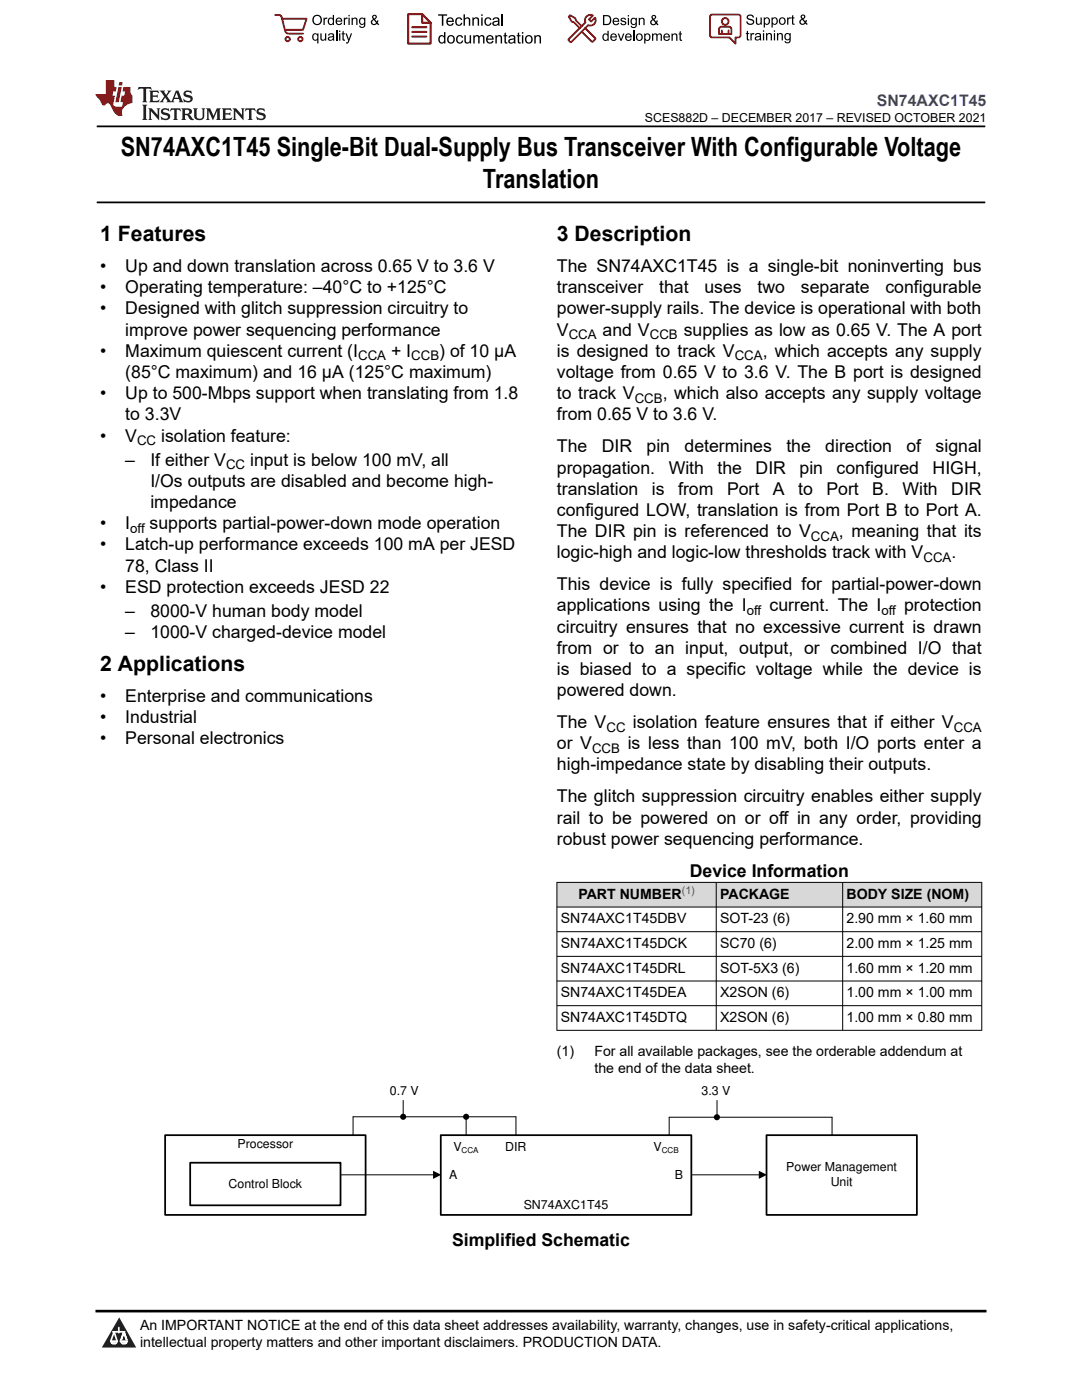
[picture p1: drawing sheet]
<svg xmlns="http://www.w3.org/2000/svg" width="216mm" height="279mm" viewBox="0 0 216 279" stroke-linecap="round" stroke-linejoin="round" font-family="sans-serif">
<defs><g id="words">
<g font-size="5.3">
<text x="24.1" y="31.2">SN74AXC1T45 Single-Bit Dual-Supply Bus Transceiver With Configurable Voltage</text>
<text x="96.4" y="37.5">Translation</text>
</g>
<g font-size="4.2">
<text x="20" y="48.1">1 Features</text>
<text x="111.1" y="48.1">3 Description</text>
<text x="20" y="133.9">2 Applications</text>
</g>
<g font-size="3.5">
<text x="20" y="54.3">•</text>
<text x="20" y="58.5">•</text>
<text x="25" y="54.3">Up and down translation across 0.65 V to 3.6 V</text>
<text x="25" y="58.5">Operating temperature: –40°C to +125°C</text>
<text x="111.1" y="58.5">transceiver</text>
<text x="111.1" y="54.3">The SN74AXC1T45 is a single-bit noninverting bus</text>
<text x="131.5" y="58.5">that</text>
<text x="140.6" y="58.5">uses</text>
<text x="151.2" y="58.5">two</text>
<text x="159.8" y="58.5">separate</text>
<text x="176.7" y="58.5">configurable</text>
<text x="20" y="62.8">•</text>
<text x="25" y="62.8">Designed with glitch suppression circuitry to</text>
<text x="111.1" y="62.8">power-supply rails. The device is operational with both</text>
<text x="20" y="71.2">•</text>
<text x="25" y="67">improve power sequencing performance</text>
<text x="25" y="71.2">Maximum quiescent current (I</text>
<text x="78" y="71.2">+ I</text>
<text x="87.6" y="71.2">) of 10 µA</text>
<text x="111.1" y="71.2">is designed to track V</text>
<text x="111.1" y="67">V</text>
<text x="120.2" y="67">and V</text>
<text x="136.4" y="67">supplies as low as 0.65 V. The A port</text>
<text x="152.2" y="71.2">, which accepts any supply</text>
<text x="25" y="75.5">(85°C maximum) and 16 µA (125°C maximum)</text>
<text x="111.1" y="75.5">voltage from 0.65 V to 3.6 V. The B port is designed</text>
<text x="20" y="79.7">•</text>
<text x="25" y="79.7">Up to 500-Mbps support when translating from 1.8</text>
<text x="25" y="83.9">to 3.3V</text>
<text x="111.1" y="79.7">to track V</text>
<text x="111.1" y="83.9">from 0.65 V to 3.6 V.</text>
<text x="132.2" y="79.7">, which also accepts any supply voltage</text>
<text x="20" y="88.2">•</text>
<text x="25" y="88.2">V</text>
<text x="32.2" y="88.2">isolation feature:</text>
<text x="25" y="92.9">–</text>
<text x="30" y="92.9">If either V</text>
<text x="49.9" y="92.9">input is below 100 mV, all</text>
<text x="111.1" y="90.3">The</text>
<text x="111.1" y="94.5">propagation.</text>
<text x="120.1" y="90.3">DIR</text>
<text x="129" y="90.3">pin</text>
<text x="133.4" y="94.5">With</text>
<text x="136.6" y="90.3">determines</text>
<text x="143.2" y="94.5">the</text>
<text x="150.8" y="94.5">DIR</text>
<text x="156.9" y="90.3">the</text>
<text x="159.5" y="94.5">pin</text>
<text x="164.7" y="90.3">direction</text>
<text x="166.9" y="94.5">configured</text>
<text x="180.9" y="90.3">of</text>
<text x="186.1" y="94.5">HIGH,</text>
<text x="186.7" y="90.3">signal</text>
<text x="30" y="97.1">I/Os outputs are disabled and become high-</text>
<text x="30" y="101.4">impedance</text>
<text x="111.1" y="98.7">translation</text>
<text x="130.1" y="98.7">is</text>
<text x="135.3" y="98.7">from</text>
<text x="145.1" y="98.7">Port</text>
<text x="154.2" y="98.7">A</text>
<text x="159.3" y="98.7">to</text>
<text x="164.9" y="98.7">Port</text>
<text x="174.1" y="98.7">B.</text>
<text x="180.1" y="98.7">With</text>
<text x="189.8" y="98.7">DIR</text>
<text x="20" y="105.6">•</text>
<text x="25" y="105.6">I</text>
<text x="29.9" y="105.6">supports partial-power-down mode operation</text>
<text x="111.1" y="103">configured LOW, translation is from Port B to Port A.</text>
<text x="111.1" y="107.2">The DIR pin is referenced to V</text>
<text x="167.4" y="107.2">, meaning that its</text>
<text x="20" y="109.8">•</text>
<text x="25" y="109.8">Latch-up performance exceeds 100 mA per JESD</text>
<text x="111.1" y="111.4">logic-high and logic-low thresholds track with V</text>
<text x="189.9" y="111.4">.</text>
<text x="20" y="118.3">•</text>
<text x="25" y="114.1">78, Class II</text>
<text x="25" y="118.3">ESD protection exceeds JESD 22</text>
<text x="111.1" y="117.8">This device is fully specified for partial-power-down</text>
<text x="25" y="123.1">–</text>
<text x="30" y="123.1">8000-V human body model</text>
<text x="111.1" y="122">applications using the I</text>
<text x="153.6" y="122">current. The I</text>
<text x="180.4" y="122">protection</text>
<text x="25" y="127.3">–</text>
<text x="30" y="127.3">1000-V charged-device model</text>
<text x="111.1" y="130.5">from or to an input, output, or combined I/O that</text>
<text x="111.1" y="126.3">circuitry ensures that no excessive current is drawn</text>
<text x="111.1" y="134.7">is biased to a specific voltage while the device is</text>
<text x="20" y="140">•</text>
<text x="25" y="140">Enterprise and communications</text>
<text x="111.1" y="139">powered down.</text>
<text x="20" y="144.2">•</text>
<text x="20" y="148.5">•</text>
<text x="25" y="144.2">Industrial</text>
<text x="25" y="148.5">Personal electronics</text>
<text x="111.1" y="145.3">The V</text>
<text x="111.1" y="149.5">or V</text>
<text x="125.2" y="149.5">is less than 100 mV, both I/O ports enter a</text>
<text x="126.3" y="145.3">isolation feature ensures that if either V</text>
<text x="111.1" y="153.8">high-impedance state by disabling their outputs.</text>
<text x="111.1" y="160.1">The glitch suppression circuitry enables either supply</text>
<text x="111.1" y="164.4">rail to be powered on or off in any order, providing</text>
<text x="111.1" y="168.6">robust power sequencing performance.</text>
<text x="137.6" y="174.9">Device Information</text>
<text x="90.2" y="248.6">Simplified Schematic</text>
</g>
<text font-size="3.2" fill="#00f" x="175" y="21.1">SN74AXC1T45</text>
<g font-size="2.8">
<text x="115.4" y="179.4">PART NUMBER</text>
<text x="143.7" y="179.4">PACKAGE</text>
<text x="168.9" y="179.4">BODY SIZE (NOM)</text>
<text x="111.9" y="184.3">SN74AXC1T45DBV</text>
<text x="143.7" y="184.3">SOT-23 (6)</text>
<text x="168.9" y="184.3">2.90 mm × 1.60 mm</text>
<text x="111.9" y="189.2">SN74AXC1T45DCK</text>
<text x="143.7" y="189.2">SC70 (6)</text>
<text x="168.9" y="189.2">2.00 mm × 1.25 mm</text>
<text x="111.9" y="194.1">SN74AXC1T45DRL</text>
<text x="143.7" y="194.1">SOT-5X3 (6)</text>
<text x="168.9" y="194.1">1.60 mm × 1.20 mm</text>
<text x="111.9" y="199.1">SN74AXC1T45DEA</text>
<text x="111.9" y="204">SN74AXC1T45DTQ</text>
<text x="143.7" y="199.1">X2SON (6)</text>
<text x="143.7" y="204">X2SON (6)</text>
<text x="168.9" y="199.1">1.00 mm × 1.00 mm</text>
<text x="168.9" y="204">1.00 mm × 0.80 mm</text>
<text x="111.1" y="210.8">(1)</text>
<text x="118.6" y="210.8">For all available packages, see the orderable addendum at</text>
<text x="118.6" y="214.2">the end of the data sheet.</text>
<text x="27.9" y="265.5">An IMPORTANT NOTICE at the end of this data sheet addresses availability, warranty, changes, use in safety-critical applications,</text>
<text x="27.9" y="268.9">intellectual property matters and other important disclaimers. PRODUCTION DATA.</text>
</g>
<g font-size="2.6">
<text x="71.5" y="71.9">CCA</text>
<text x="82.1" y="71.9">CCB</text>
<text x="113.5" y="67.7">CCA</text>
<text x="129.7" y="67.7">CCB</text>
<text x="146.6" y="71.9">CCA</text>
<text x="126.7" y="80.4">CCB</text>
<text x="27.4" y="88.9">CC</text>
<text x="45.1" y="93.6">CC</text>
<text x="26" y="106.3">off</text>
<text x="161.8" y="107.9">CCA</text>
<text x="184.3" y="112.1">CCA</text>
<text x="149" y="122.7">off</text>
<text x="175.9" y="122.7">off</text>
<text x="121" y="146">CC</text>
<text x="190.3" y="146">CCA</text>
<text x="118.1" y="150.2">CCB</text>
</g>
<g font-size="2.5">
<text x="128.7" y="24.3">SCES882D – DECEMBER 2017 – REVISED OCTOBER 2021</text>
<text x="77.8" y="218.4">0.7 V</text>
<text x="140" y="218.4">3.3 V</text>
<text x="47.4" y="229.1">Processor</text>
<text x="90.5" y="229.8">V</text>
<text x="100.8" y="229.8">DIR</text>
<text x="130.4" y="229.8">V</text>
<text x="156.9" y="233.8">Power Management</text>
<text x="45.6" y="237">Control Block</text>
<text x="89.6" y="235.2">A</text>
<text x="134.6" y="235.2">B</text>
<text x="165.8" y="236.7">Unit</text>
<text x="104.5" y="241.4">SN74AXC1T45</text>
</g>
<text font-size="2.1" fill="#00f" x="136" y="178.4">(1)</text>
<g font-size="1.6">
<text x="92.1" y="230.1">CCA</text>
<text x="132" y="230.1">CCB</text>
</g>
</g></defs>
<path d="M19.3 25.2h177.3M19.3 40.4h177.3" fill="none" stroke="#000" stroke-width=".35"/>
<g fill="#d8d8d8">
<path d="M111.1 176.1h84.8v4.9h-84.8z" fill-rule="evenodd"/>
<path d="M111.2 176.2h31.7v4.8h-31.7z" fill-rule="evenodd"/>
<path d="M143 176.2h25.1v4.8h-25.1z" fill-rule="evenodd"/>
<path d="M168.2 176.2h27.6v4.8h-27.6z" fill-rule="evenodd"/>
</g>
<path d="M111.1 176.1h84.9M111.1 176v29.7M142.9 176v29.7M168.1 176v29.7M195.9 176v29.7M111.1 181h84.9M111.1 185.9h84.9M111.1 190.9h84.9M111.1 195.8h84.9M111.1 200.7h84.9M111.1 205.6h84.9" fill="none" stroke="#000" stroke-width=".2"/>
<path d="M33 226.5h40v16h-40z" fill-rule="evenodd" fill="#fff"/>
<path d="M33 226.5h40v16h-40z" fill="none" stroke="#000" stroke-width=".35"/>
<path d="M37.9 232h30v8.5h-30z" fill-rule="evenodd" fill="#fff"/>
<path d="M37.9 232h30v8.5h-30z" fill="none" stroke="#000" stroke-width=".35"/>
<path d="M88 226.5h49.9v16h-49.9z" fill-rule="evenodd" fill="#fff"/>
<path d="M88 226.5h49.9v16h-49.9z" fill="none" stroke="#000" stroke-width=".35"/>
<path d="M152.9 226.5h30v16h-30z" fill-rule="evenodd" fill="#fff"/>
<path d="M152.9 226.5h30v16h-30z" fill="none" stroke="#000" stroke-width=".35"/>
<path d="M80.5 219.6v3.3M143.1 219.6v3.4M68 234.5h18.6M70.4 226.5v-3.6h32.6v3.6M93 222.9v3.6M133.5 226.6v-3.6h32.5v3.6M138 234.5h13.6" fill="none" stroke="#000" stroke-width=".2"/>
<g fill="#000">
<path d="M86.4 233.7l1.6 .8-1.6 .8zM151.4 233.7l1.6 .8-1.6 .8z"/>
<circle cx="80.4" cy="222.9" r=".61"/>
<circle cx="93" cy="222.9" r=".61"/>
<circle cx="143" cy="223" r=".61"/>
</g>
<path d="M0 0h215.9v23.8h-215.9z" fill-rule="evenodd" fill="#fff"/>
<path d="M27.7 17.4l-.2 .6 .5-.3h.6v.1v2.2l-.2 .4h1l-.2-.4v-2.2v-.1h.5l.5 .3-.1-.6zM29.8 18.1l.2 .4v1.5l-.2 .4h1.9l.1-.6a1.08 1.08 0 0 1-1.3 .2v-.7h.6l.4 .2v-.6l-.4 .2h-.6v-.6l.2-.1a1 1 0 0 1 1 .2l-.1-.5zM31.8 18.1l1 1.1-1 1.2h.9l-.2-.2 .4-.7 .5 .7-.2 .2h1.6l-.2-.2 .1-.4h1l.1 .4-.1 .2h.9l-.2-.3-.8-2h-.5l-1 2.2-.8-1.1 .9-1.1h-.8l.2 .2-.5 .7-.3-.7 .1-.2zM35.2 18.5l.4 1h-.8zM36.8 18.2a.65 .65 0 0 0-.2 .7 .65 .65 0 0 0 .6 .5l.7 .2 .1 .2a.79 .79 0 0 1-.7 .4 .79 .79 0 0 1-.7-.5l.1 .7 .2-.1a.93 .93 0 0 0 1.1 .1 .93 .93 0 0 0 .4-1 1.46 1.46 0 0 0-1.2-.6l-.1-.3a1.09 1.09 0 0 1 1.2 .2l-.2-.6-.1 .1-.6-.2zM28.4 20.9l.2 .4v2.3l-.2 .3h1l-.2-.3v-2.3l.2-.4zM29.6 21.6l.2 .4v1.6l-.2 .3h.8l-.3-.3v-1.4l1.7 1.8v-2l.2-.4h-.8l.2 .2 .1 1.1-1.2-1.3zM32.3 21.8a.65 .65 0 0 0-.2 .7 .65 .65 0 0 0 .7 .4l.6 .2 .1 .2a.79 .79 0 0 1-.7 .4 .79 .79 0 0 1-.7-.5l.1 .7 .2-.1a.93 .93 0 0 0 1.1 .1 .93 .93 0 0 0 .4-.9 1.46 1.46 0 0 0-1.2-.6l-.1-.4a1.09 1.09 0 0 1 1.2 .2l-.2-.6-.1 .1-.6-.1zM34.1 21.6l-.1 .7a.63 .63 0 0 1 .7-.4l.1 1.7-.3 .3h1l-.2-.3v-1.7a.66 .66 0 0 1 .8 .4l-.1-.7zM36.2 21.6l.2 .4v1.6l-.2 .3h.9l-.2-.2v-.7h.5l.1 .2a.79 .79 0 0 0 1.2 .6l-1-.9a.61 .61 0 0 0 .6-.6 .61 .61 0 0 0-.5-.6zM36.9 21.9h.2a.47 .47 0 0 1 .5 .1 .47 .47 0 0 1 .1 .5l-.2 .2h-.6zM38.5 21.6l.2 .2a2.27 2.27 0 0 0 .4 2 1.04 1.04 0 0 0 1.7-.7v-1.3l.2-.2h-.8l.2 .4v1.1a.6 .6 0 0 1-.6 .6 .6 .6 0 0 1-.6-.6v-1.1l.3-.4zM41.1 21.6l.2 .4v1.6l-.2 .3h.7l-.2-.3v-1.5l.9 1.9 .8-1.9v1.5l-.2 .3h1l-.3-.3v-1.6l.3-.4h-.8l-.7 1.5-.7-1.5zM44.3 21.6l.2 .4v1.6l-.2 .3h1.9l.1-.5a1.09 1.09 0 0 1-1.3 .1v-.6h.6l.4 .1v-.6l-.4 .2h-.6v-.6l.2-.1a1.01 1.01 0 0 1 1 .3l-.1-.6zM46.4 21.6l.3 .4v1.6l-.3 .3h.8l-.2-.3v-1.4l1.6 1.8v-2l.2-.4h-.7l.2 .2v1.1l-1.2-1.3zM49 21.6l-.1 .7a.63 .63 0 0 1 .8-.4v1.7l-.3 .3h1l-.2-.3v-1.7a.66 .66 0 0 1 .8 .4l-.1-.7zM51.4 21.8a.65 .65 0 0 0-.2 .7 .65 .65 0 0 0 .6 .4l.6 .2 .2 .2a.79 .79 0 0 1-.8 .4 .79 .79 0 0 1-.6-.5l.1 .7 .2-.1a.93 .93 0 0 0 1 .1 .93 .93 0 0 0 .5-.9 1.46 1.46 0 0 0-1.3-.6l-.1-.4a1.09 1.09 0 0 1 1.3 .2l-.2-.6-.2 .1-.5-.1z" fill="#231f20"/>
<path d="M21.1 16v2.8h-2.1l.1 .3 .9 1a.95 .95 0 0 0 .9 .9 .59 .59 0 0 1 .6-.4 .59 .59 0 0 1 .5 .4l.4 .8a1.59 1.59 0 0 0 2.1 1.3 1.61 1.61 0 0 1 1-2.2l1-.4-.1-1.5a1.59 1.59 0 0 1-.4-1.6h-1.4l-.2 .9h.5l-.1 .8h-.5l-.2 1v.2l.4 .1-.2 .9h-.6a.73 .73 0 0 1-1.1-.7l.3-1.5h-.5l.2-.8h.5l.2-.9h-.5v-1.4zM23.6 17.4l-.6 3h.7l.6-3zM23.8 16.4l-.1 .7h.7l.1-.7z" fill="#ed1c24"/>
<g fill="#000">
<path d="M62.3 4a1 1 0 0 1 2 0 1 1 0 0 1-2 0zM62.8 3.4a.78 .78 0 0 0-.1 1.1 .78 .78 0 0 0 1.1 .1 .78 .78 0 0 0 .1-1.1 .78 .78 0 0 0-1.1-.1z" fill-rule="evenodd"/>
<path d="M62.5 6.8l.4-.2 .4 .3v-.2h.2v2h-.2v-.7a.68 .68 0 0 1-.9-.1 .68 .68 0 0 1 0-.9zM62.6 7a.51 .51 0 0 0-.1 .6 .51 .51 0 0 0 .7 .2 .51 .51 0 0 0 .1-.7 .51 .51 0 0 0-.7-.1z" fill-rule="evenodd"/>
<path d="M64.5 3.5h.3v.3l.1-.3h.3l.1 .1-.1 .2a.32 .32 0 0 0-.3 0 .32 .32 0 0 0-.1 .4v.8h-.3z" fill-rule="evenodd"/>
<path d="M63.9 6.7h.3v.8a.36 .36 0 0 0 .3 .4 .36 .36 0 0 0 .4-.5v-.7h.2v1.4h-.2v-.2a.51 .51 0 0 1-.6 .2 .51 .51 0 0 1-.4-.5z" fill-rule="evenodd"/>
<path d="M65.6 3.7l.4-.2 .4 .2v-.7h.3v2h-.3v-.2a.7 .7 0 0 1-1-.1 .7 .7 0 0 1 .2-1zM65.8 3.8a.51 .51 0 0 0-.1 .7 .51 .51 0 0 0 .6 .2 .51 .51 0 0 0 .1-.7 .51 .51 0 0 0-.6-.2z" fill-rule="evenodd"/>
<path d="M65.6 6.8a.66 .66 0 0 1 .8-.1 .66 .66 0 0 1 .3 .8v.6h-.2l-.1-.2a.52 .52 0 0 1-.7 .2 .52 .52 0 0 1-.2-.6l.3-.2a.42 .42 0 0 0 .6-.3l-.3-.2-.3 .1-.1 .2h-.3zM65.7 7.6a.35 .35 0 0 0 .3 .4 .35 .35 0 0 0 .4-.4v-.2z" fill-rule="evenodd"/>
<path d="M67.7 6.1h.2v.3h-.2zM67.7 6.7h.2v1.4h-.2z" fill-rule="evenodd"/>
<path d="M67.1 3.7a.68 .68 0 0 1 .9-.1 .68 .68 0 0 1 .3 .7h-1.1a.42 .42 0 0 0 .3 .5 .42 .42 0 0 0 .5-.3h.3a.73 .73 0 0 1-1.1 .4 .73 .73 0 0 1-.1-1.2zM67.4 3.8l-.2 .3h.8l-.2-.4z" fill-rule="evenodd"/>
<path d="M68.6 3.5h.2v.3l.2-.3h.3l.1 .1-.1 .2a.32 .32 0 0 0-.4 0 .32 .32 0 0 0-.1 .4v.8h-.2z" fill-rule="evenodd"/>
<path d="M68.3 6.3l.3-.1v.5h.2v.1h-.2v.9l.3 .4a.36 .36 0 0 1-.4 0 .36 .36 0 0 1-.2-.4v-.9h-.1v-.1h.1z" fill-rule="evenodd"/>
<path d="M68.9 6.7h.3l.4 1.1 .4-1.1h.3l-.6 1.4a.51 .51 0 0 1-.6 .6l-.1-.3h.3l.2-.3z" fill-rule="evenodd"/>
<path d="M69.5 3h.3v.3h-.3zM69.5 3.5h.3v1.5h-.3z" fill-rule="evenodd"/>
<path d="M70.2 3.5h.2v.2a.52 .52 0 0 1 .6-.2 .52 .52 0 0 1 .3 .6v.9h-.2v-.9a.34 .34 0 0 0-.3-.4 .34 .34 0 0 0-.4 .3v1h-.2z" fill-rule="evenodd"/>
<path d="M71.8 3.7l.4-.2 .5 .2v-.2h.2v1.3a.64 .64 0 0 1-.5 .8 .64 .64 0 0 1-.7-.5h.2a.41 .41 0 0 0 .5 .2 .41 .41 0 0 0 .2-.5 .69 .69 0 0 1-.9-.1 .69 .69 0 0 1 .1-1zM72 3.8a.5 .5 0 0 0-.1 .7 .5 .5 0 0 0 .7 .1 .5 .5 0 0 0 .1-.6 .5 .5 0 0 0-.7-.2z" fill-rule="evenodd"/>
<path d="M74.4 3.1a.47 .47 0 0 1 .7 .1 .47 .47 0 0 1-.3 .7l.4 .4 .1-.3 .2 .1-.1 .4 .3 .3-.2 .2-.3-.3a.63 .63 0 0 1-1 .1 .63 .63 0 0 1 .3-1l-.3-.4zM74.5 3.4a.27 .27 0 0 0 .5 0 .27 .27 0 0 0-.5 0zM74.4 4.1a.4 .4 0 0 0 0 .6 .4 .4 0 0 0 .6-.1l-.4-.6z" fill-rule="evenodd"/>
<path d="M87.4 2.9h1.8v.2h-.7v2h-.3v-2h-.8z" fill-rule="evenodd"/>
<path d="M87.6 7.2l.5-.2 .5 .2v-.8h.3v2.3h-.3v-.2a.76 .76 0 0 1-1-.1 .76 .76 0 0 1-.1-1zM87.9 7.4a.58 .58 0 0 0-.2 .7 .58 .58 0 0 0 .8 .2 .58 .58 0 0 0 .1-.7 .58 .58 0 0 0-.7-.2z" fill-rule="evenodd"/>
<path d="M89.5 7.2a.81 .81 0 0 1 1.1 .1 .81 .81 0 0 1-.2 1.2 .81 .81 0 0 1-1.1-.2l-.1-.7zM89.6 7.4a.57 .57 0 0 0 0 .8 .57 .57 0 0 0 .8 0 .57 .57 0 0 0 0-.7 .57 .57 0 0 0-.8-.1z" fill-rule="evenodd"/>
<path d="M89.3 3.7a.77 .77 0 0 1 .9-.2 .77 .77 0 0 1 .4 .9h-1.3a.48 .48 0 0 0 .4 .5 .48 .48 0 0 0 .6-.3h.3a.83 .83 0 0 1-1.3 .4 .83 .83 0 0 1 0-1.3zM89.5 3.8l-.2 .4h1l-.3-.5z" fill-rule="evenodd"/>
<path d="M91 3.7a.7 .7 0 0 1 1.2 .3h-.2a.45 .45 0 0 0-.6-.3 .45 .45 0 0 0-.3 .6 .45 .45 0 0 0 .3 .6 .45 .45 0 0 0 .6-.4l.3 .1a.76 .76 0 0 1-1.1 .5 .76 .76 0 0 1-.3-1.1z" fill-rule="evenodd"/>
<path d="M91.2 7.2a.7 .7 0 0 1 1.2 .3l-.3 .1a.45 .45 0 0 0-.5-.4 .45 .45 0 0 0-.3 .7 .45 .45 0 0 0 .3 .6 .45 .45 0 0 0 .6-.4h.2a.76 .76 0 0 1-1 .5 .76 .76 0 0 1-.4-1.1z" fill-rule="evenodd"/>
<path d="M92.5 2.9h.3v.8a.59 .59 0 0 1 .7-.2 .59 .59 0 0 1 .3 .6v1h-.2v-1a.4 .4 0 0 0-.5-.4 .4 .4 0 0 0-.3 .5v.9h-.3z" fill-rule="evenodd"/>
<path d="M92.7 7h.2v.9a.41 .41 0 0 0 .5 .6 .41 .41 0 0 0 .3-.6v-.9h.3v1.7h-.3v-.3a.58 .58 0 0 1-.7 .3 .58 .58 0 0 1-.3-.7z" fill-rule="evenodd"/>
<path d="M94.3 3.5h.2v.2a.59 .59 0 0 1 .7-.2 .59 .59 0 0 1 .4 .6v1h-.3v-1a.41 .41 0 0 0-.4-.4 .41 .41 0 0 0-.4 .5v.9h-.2z" fill-rule="evenodd"/>
<path d="M94.4 7h.3v.3a.56 .56 0 0 1 1 0 .54 .54 0 0 1 .6-.3 .54 .54 0 0 1 .4 .5v1.2h-.3v-1.1a.34 .34 0 0 0-.3-.4 .34 .34 0 0 0-.4 .3v1.2h-.3v-1.1a.38 .38 0 0 0-.5-.3 .38 .38 0 0 0-.2 .5v.9h-.3z" fill-rule="evenodd"/>
<path d="M96 2.9h.3v.3h-.3zM96 3.5h.3v1.6h-.3z" fill-rule="evenodd"/>
<path d="M96.8 3.7a.7 .7 0 0 1 1.3 .3h-.3a.45 .45 0 0 0-.6-.3 .45 .45 0 0 0-.3 .6 .45 .45 0 0 0 .3 .6 .45 .45 0 0 0 .6-.4l.3 .1a.76 .76 0 0 1-1.1 .5 .76 .76 0 0 1-.3-1.1z" fill-rule="evenodd"/>
<path d="M97.2 7.2a.77 .77 0 0 1 .9-.1 .77 .77 0 0 1 .4 .8h-1.2a.48 .48 0 0 0 .3 .6 .48 .48 0 0 0 .6-.4l.3 .1a.83 .83 0 0 1-1.3 .3 .83 .83 0 0 1 0-1.3zM97.4 7.4l-.1 .3h.9l-.2-.4z" fill-rule="evenodd"/>
<path d="M98.8 7h.3v.3a.59 .59 0 0 1 .7-.3 .59 .59 0 0 1 .4 .7v1h-.3v-1a.41 .41 0 0 0-.5-.5 .41 .41 0 0 0-.3 .6v.9h-.3z" fill-rule="evenodd"/>
<path d="M98.4 3.7a.74 .74 0 0 1 1-.2 .74 .74 0 0 1 .3 .9v.7h-.3v-.2a.59 .59 0 0 1-.8 .3 .59 .59 0 0 1-.3-.8l1.1-.3a.42 .42 0 0 0-.4-.4 .42 .42 0 0 0-.5 .3h-.2zM98.6 4.5a.36 .36 0 0 0 .2 .5 .36 .36 0 0 0 .5-.2l.1-.5z" fill-rule="evenodd"/>
<path d="M100.7 6.6l.2-.1v.5h.3v.2h-.3v1l.1 .2h.2l.1 .3a.41 .41 0 0 1-.5-.1 .41 .41 0 0 1-.1-.4v-1h-.2v-.2h.2z" fill-rule="evenodd"/>
<path d="M101.6 7.2a.74 .74 0 0 1 .9-.2 .74 .74 0 0 1 .3 1l.1 .7h-.3v-.2a.59 .59 0 0 1-.8 .2 .59 .59 0 0 1-.3-.8l1-.3a.42 .42 0 0 0-.3-.4 .42 .42 0 0 0-.5 .3h-.3zM101.8 8.1a.36 .36 0 0 0 .1 .5 .36 .36 0 0 0 .5-.3l.2-.4z" fill-rule="evenodd"/>
<path d="M103.3 6.6l.3-.1v.5h.3v.2h-.3v1l.1 .2h.2v.3a.41 .41 0 0 1-.5-.1 .41 .41 0 0 1-.1-.4v-1h-.2v-.2h.2z" fill-rule="evenodd"/>
<path d="M104.1 6.4h.3v.3h-.3zM104.1 7h.3v1.7h-.3z" fill-rule="evenodd"/>
<path d="M105 7.2a.81 .81 0 0 1 1.1 .1 .81 .81 0 0 1-.1 1.2 .81 .81 0 0 1-1.2-.2v-.7zM105.2 7.4a.57 .57 0 0 0-.1 .8 .57 .57 0 0 0 .8 0 .57 .57 0 0 0 0-.7 .57 .57 0 0 0-.7-.1z" fill-rule="evenodd"/>
<path d="M106.6 7h.3v.3a.59 .59 0 0 1 .7-.3 .59 .59 0 0 1 .4 .7v1h-.3v-1a.41 .41 0 0 0-.5-.5 .41 .41 0 0 0-.3 .6v.9h-.3z" fill-rule="evenodd"/>
<path d="M120.3 3h.7a1 1 0 0 1 1 1 1 1 0 0 1-1 1h-.7zM120.6 3.2v1.6h.4a.77 .77 0 0 0 .7-.8 .77 .77 0 0 0-.7-.8z" fill-rule="evenodd"/>
<path d="M120.4 6.9l.4-.2 .4 .2v-.8h.3v2h-.3v-.1a.7 .7 0 0 1-.9-.2 .7 .7 0 0 1 .1-.9zM120.6 7a.51 .51 0 0 0-.1 .7 .51 .51 0 0 0 .6 .1 .51 .51 0 0 0 .1-.6 .51 .51 0 0 0-.6-.2z" fill-rule="evenodd"/>
<path d="M122 6.9a.68 .68 0 0 1 .8-.2 .68 .68 0 0 1 .3 .8h-1.1a.42 .42 0 0 0 .3 .5 .42 .42 0 0 0 .5-.3h.3a.73 .73 0 0 1-1.1 .3 .73 .73 0 0 1 0-1.1zM122.2 7l-.2 .3h.8l-.2-.4z" fill-rule="evenodd"/>
<path d="M122.4 3.7a.68 .68 0 0 1 .8-.1 .68 .68 0 0 1 .4 .8h-1.1a.42 .42 0 0 0 .3 .4 .42 .42 0 0 0 .5-.3l.3 .1a.73 .73 0 0 1-1.2 .3 .73 .73 0 0 1 0-1.2zM122.6 3.8l-.1 .3h.8l-.2-.3z" fill-rule="evenodd"/>
<path d="M123.9 3.7l.1-.1a.62 .62 0 0 1 .9 .3l-.2 .1a.29 .29 0 0 0-.3-.3 .29 .29 0 0 0-.3 .3l.1 .1a.58 .58 0 0 1 .6 .1 .58 .58 0 0 1 .1 .6 .67 .67 0 0 1-1.1-.2l.2-.1a.33 .33 0 0 0 .4 .4 .33 .33 0 0 0 .3-.4 .71 .71 0 0 1-.9-.6z" fill-rule="evenodd"/>
<path d="M123.3 6.7h.2l.4 1.2 .4-1.2h.3l-.6 1.4h-.2z" fill-rule="evenodd"/>
<path d="M125.3 3h.2v.3h-.2zM125.3 3.6h.2v1.4h-.2z" fill-rule="evenodd"/>
<path d="M124.9 6.9a.68 .68 0 0 1 .8-.2 .68 .68 0 0 1 .4 .8h-1.1a.42 .42 0 0 0 .3 .5 .42 .42 0 0 0 .5-.3h.3a.73 .73 0 0 1-1.2 .3 .73 .73 0 0 1 0-1.1zM125.1 7l-.1 .3h.8l-.2-.4z" fill-rule="evenodd"/>
<path d="M126 3.7l.4-.2 .4 .2v-.1h.3v1.2a.64 .64 0 0 1-.5 .8 .64 .64 0 0 1-.8-.5l.3 .1a.41 .41 0 0 0 .5 .2 .41 .41 0 0 0 .2-.6 .69 .69 0 0 1-.9-.1 .69 .69 0 0 1 .1-1zM126.2 3.9a.5 .5 0 0 0-.1 .6 .5 .5 0 0 0 .6 .2 .5 .5 0 0 0 .2-.7 .5 .5 0 0 0-.7-.1z" fill-rule="evenodd"/>
<path d="M126.9 7.4a.73 .73 0 0 1 1.4 0 .73 .73 0 0 1-1.4 0zM127.3 7a.5 .5 0 0 0-.1 .7 .5 .5 0 0 0 .7 0 .5 .5 0 0 0 0-.6 .5 .5 0 0 0-.6-.1z" fill-rule="evenodd"/>
<path d="M127.5 3.6h.2v.2a.52 .52 0 0 1 .6-.3 .52 .52 0 0 1 .3 .6v.9h-.2v-.9a.34 .34 0 0 0-.3-.4 .34 .34 0 0 0-.4 .3v1h-.2z" fill-rule="evenodd"/>
<path d="M128.5 6.7h.3v.2a.67 .67 0 0 1 .9 0 .67 .67 0 0 1 0 .9 .55 .55 0 0 1-.9 .2v.7h-.3zM128.9 7a.5 .5 0 0 0-.1 .7 .5 .5 0 0 0 .6 .1 .5 .5 0 0 0 .2-.6 .5 .5 0 0 0-.7-.2z" fill-rule="evenodd"/>
<path d="M130.1 6.7h.2v.2a.49 .49 0 0 1 .9 0l.4-.2a.42 .42 0 0 1 .5 .4v1h-.3v-.9a.3 .3 0 0 0-.2-.3 .3 .3 0 0 0-.4 .2v1h-.2v-.9a.33 .33 0 0 0-.5-.3 .33 .33 0 0 0-.2 .5v.7h-.2z" fill-rule="evenodd"/>
<path d="M130.1 3.1a.47 .47 0 0 1 .8 .1 .47 .47 0 0 1-.3 .7l.3 .4 .1-.2h.3l-.2 .5 .3 .3-.2 .2-.3-.3a.63 .63 0 0 1-1 .1 .63 .63 0 0 1 .3-1l-.2-.5zM130.2 3.5a.27 .27 0 0 0 .5 0 .27 .27 0 0 0-.5 0zM130.2 4.1a.4 .4 0 0 0 0 .7 .4 .4 0 0 0 .6-.2l-.5-.6z" fill-rule="evenodd"/>
<path d="M132.5 6.9a.68 .68 0 0 1 .9-.2 .68 .68 0 0 1 .3 .8h-1.1a.42 .42 0 0 0 .3 .5 .42 .42 0 0 0 .5-.3h.3a.73 .73 0 0 1-1.1 .3 .73 .73 0 0 1-.1-1.1zM132.7 7l-.1 .3h.8l-.2-.4z" fill-rule="evenodd"/>
<path d="M134 6.7h.2v.2a.52 .52 0 0 1 .6-.2 .52 .52 0 0 1 .4 .6v.8h-.3v-.8a.34 .34 0 0 0-.2-.4 .34 .34 0 0 0-.4 .2l-.1 1h-.2z" fill-rule="evenodd"/>
<path d="M135.6 6.3l.2-.1v.5h.3v.2h-.3v.8l.3 .4a.36 .36 0 0 1-.4 0 .36 .36 0 0 1-.1-.4v-.8h-.2v-.2h.2z" fill-rule="evenodd"/>
<path d="M149.2 3a.8 .8 0 0 1 1.2 .5h-.2a.44 .44 0 0 0-.5-.4 .44 .44 0 0 0-.4 .5l.2 .1a.9 .9 0 0 1 1 .8 .84 .84 0 0 1-.9 .5 .84 .84 0 0 1-.7-.7h.3a.52 .52 0 0 0 .5 .5 .52 .52 0 0 0 .5-.6l-.2-.1a.85 .85 0 0 1-1-.8z" fill-rule="evenodd"/>
<path d="M149 6.3l.3-.2v.5h.2v.2h-.2v.9l.2 .4a.36 .36 0 0 1-.4-.1 .36 .36 0 0 1-.1-.4v-.8h-.2v-.2h.2z" fill-rule="evenodd"/>
<path d="M149.7 6.6h.3v.2l.1-.2h.3l.1 .1-.1 .2a.32 .32 0 0 0-.3 0 .32 .32 0 0 0-.1 .4v.8h-.3z" fill-rule="evenodd"/>
<path d="M150.7 6.8a.66 .66 0 0 1 .9-.2 .66 .66 0 0 1 .3 .9v.6h-.2l-.1-.2a.52 .52 0 0 1-.7 .2 .52 .52 0 0 1-.2-.7l.2-.1a.42 .42 0 0 0 .7-.3l-.3-.2h-.3l-.1 .3-.3-.1zM150.9 7.5a.35 .35 0 0 0 .3 .5 .35 .35 0 0 0 .4-.4v-.3z" fill-rule="evenodd"/>
<path d="M150.8 3.5h.3v.8a.36 .36 0 0 0 .3 .5 .36 .36 0 0 0 .4-.5v-.8h.2v1.4h-.2v-.2a.51 .51 0 0 1-.6 .3 .51 .51 0 0 1-.4-.6z" fill-rule="evenodd"/>
<path d="M152.2 6.1h.3v.2h-.3zM152.2 6.6h.3v1.5h-.3z" fill-rule="evenodd"/>
<path d="M152.4 3.5h.2v.2a.67 .67 0 0 1 .9 0 .67 .67 0 0 1 .1 .9 .55 .55 0 0 1-1 .2v.7h-.2zM152.7 3.8a.5 .5 0 0 0-.1 .7 .5 .5 0 0 0 .7 .1 .5 .5 0 0 0 .1-.6 .5 .5 0 0 0-.7-.2z" fill-rule="evenodd"/>
<path d="M152.9 6.6h.2v.2a.52 .52 0 0 1 .6-.2 .52 .52 0 0 1 .3 .6v.9h-.2v-.9a.34 .34 0 0 0-.3-.4 .34 .34 0 0 0-.4 .2v1.1h-.2z" fill-rule="evenodd"/>
<path d="M153.9 3.5h.3v.2a.67 .67 0 0 1 .9 0 .67 .67 0 0 1 0 .9 .55 .55 0 0 1-.9 .2v.7h-.3zM154.3 3.8a.5 .5 0 0 0-.1 .7 .5 .5 0 0 0 .6 .1 .5 .5 0 0 0 .2-.6 .5 .5 0 0 0-.7-.2z" fill-rule="evenodd"/>
<path d="M154.4 6.1h.3v.2h-.3zM154.4 6.6h.3v1.5h-.3z" fill-rule="evenodd"/>
<path d="M155 6.6h.3v.2a.52 .52 0 0 1 .6-.2 .52 .52 0 0 1 .3 .6v.9h-.2v-.9a.34 .34 0 0 0-.3-.4 .34 .34 0 0 0-.4 .2v1.1h-.3z" fill-rule="evenodd"/>
<path d="M155.4 4.2a.75 .75 0 0 1 1.5 0 .75 .75 0 0 1-1.5 0zM155.8 3.8a.5 .5 0 0 0-.1 .7 .5 .5 0 0 0 .8 0 .5 .5 0 0 0 0-.7 .5 .5 0 0 0-.7 0z" fill-rule="evenodd"/>
<path d="M156.7 6.8l.4-.2 .5 .2v-.2h.2v1.3a.64 .64 0 0 1-.5 .7 .64 .64 0 0 1-.8-.4h.3a.41 .41 0 0 0 .5 .2 .41 .41 0 0 0 .2-.5 .69 .69 0 0 1-.9-.1 .69 .69 0 0 1 .1-1zM156.9 6.9a.5 .5 0 0 0-.1 .7 .5 .5 0 0 0 .6 .1 .5 .5 0 0 0 .2-.7 .5 .5 0 0 0-.7-.1z" fill-rule="evenodd"/>
<path d="M157.1 3.5h.2v.2l.1-.2h.3h.2l-.1 .3a.32 .32 0 0 0-.4 0 .32 .32 0 0 0-.1 .4v.7h-.2z" fill-rule="evenodd"/>
<path d="M158 3.1l.3-.1v.5h.2v.2h-.2v.8l.3 .4a.36 .36 0 0 1-.4 0 .36 .36 0 0 1-.2-.4v-.8h-.1v-.2h.1z" fill-rule="evenodd"/>
<path d="M159.9 3a.47 .47 0 0 1 .7 .1 .47 .47 0 0 1-.3 .7l.4 .5 .1-.3h.2l-.1 .5 .3 .3-.2 .2-.3-.3a.63 .63 0 0 1-1 .1 .63 .63 0 0 1 .3-1l-.3-.5zM160 3.4a.27 .27 0 0 0 .5 0 .27 .27 0 0 0-.5 0zM159.9 4.1a.4 .4 0 0 0 0 .6 .4 .4 0 0 0 .6-.2l-.4-.6z" fill-rule="evenodd"/>
</g>
<path d="M67.2 6.1v2M126.5 6.1v2" fill="none" stroke="#000" stroke-width=".25"/>
<g fill="none" stroke="#de0000" stroke-width=".37">
<path d="M54.9 3h.9a1.19 1.19 0 0 1 .6 1.2l.6 2.1a.85 .85 0 0 0 1 .4h2.5M56.3 3.7h4.9l-.7 2.2h-3.6M116.1 5.2l-1.2-1.1-.1-.5-1-.6-.3 .3 .6 1 .5 .2 1.1 1.1M116.8 5.6l1.9 2v.3l-.4 .4h-.3l-1.9-2zM116.8 5.6l.6-.6a1.07 1.07 0 0 0 1.2-.2 1.07 1.07 0 0 0 .1-1.3l-.7 .8-.5-.4 .8-.8a1.07 1.07 0 0 0-1.2 .2 1.07 1.07 0 0 0-.3 1.2l-3.3 3.3v.3l.3 .3h.2l2.1-2.1M141.7 3.1l.4-.2h5.3l.3 .2 .1 3.9-.2 .4-.8 .1v1.2l-1.3-1.2h-3.4l-.4-.2zM143.5 5.6l.5-.3 1.7 .1 .2 .5v.9h-2.4zM144 6.1v.7M145.4 6.1v.7"/>
<circle cx="57.4" cy="7.8" r=".44"/>
<circle cx="59.9" cy="7.8" r=".44"/>
<circle cx="144.7" cy="4.3" r=".67"/>
</g>
<path d="M100.2 2.9v2.2" fill="none" stroke="#000" stroke-width=".28"/>
<path d="M81.4 2.8h2.8v1.7h1.7v4.2h-4.5zM82.3 6.4h2.8M82.3 5.4h2.8M82.3 7.3h2.8M84.2 2.8l1.7 1.7" fill="none" stroke="#de0000" stroke-width=".42"/>
<path d="M0 261.4h215.9v18h-215.9z" fill-rule="evenodd" fill="#fff"/>
<path d="M23.8 262.9l3.4 6h-6.9z" fill="#231f20"/>
<path d="M22.1 267.7h1.3l-.4 .5h-.3a.55 .55 0 0 1-.6-.5z" fill-rule="evenodd" fill="#fff"/>
<path d="M22.1 267.7h1.3l-.4 .5h-.3a.55 .55 0 0 1-.6-.5z" fill="none" stroke="#231f20" stroke-width=".34"/>
<path d="M22.1 267.7h1.3l-.4 .5h-.5zM22.6 265.8h.1M22.6 265.8h2.3zM23.7 265.9h.1M23.7 264.9v1zM24 267.7h.1" fill="none" stroke="#fff" stroke-width=".34"/>
<path d="M24.7 265.8l-.7 1.9z" fill="#fff"/>
<path d="M24.7 265.8l-.7 1.9z" fill="none" stroke="#fff" stroke-width=".34"/>
<path d="M24.7 265.8l.7 1.9z" fill="#fff"/>
<path d="M24.7 265.8l.7 1.9zM25.3 267.7h.1" fill="none" stroke="#fff" stroke-width=".34"/>
<path d="M22.8 265.8l-.7 1.9z" fill="#fff"/>
<path d="M22.8 265.8l-.7 1.9z" fill="none" stroke="#fff" stroke-width=".34"/>
<path d="M22.8 265.8l.6 1.9z" fill="#fff"/>
<path d="M22.8 265.8l.6 1.9z" fill="none" stroke="#fff" stroke-width=".34"/>
<path d="M24.1 267.7h1.3a.65 .65 0 0 1-.6 .5 .65 .65 0 0 1-.7-.5z" fill-rule="evenodd" fill="#fff"/>
<path d="M24.1 267.7h1.3a.65 .65 0 0 1-.6 .5 .65 .65 0 0 1-.7-.5z" fill="none" stroke="#231f20" stroke-width=".34"/>
<path d="M24 267.7h.1M24.1 267.7h1.3l-.4 .5h-.5z" fill="none" stroke="#fff" stroke-width=".34"/>
<path d="M19 261.7h177.8" fill="none" stroke="#000" stroke-width=".53"/>
<use href="#words"/>
</svg>
